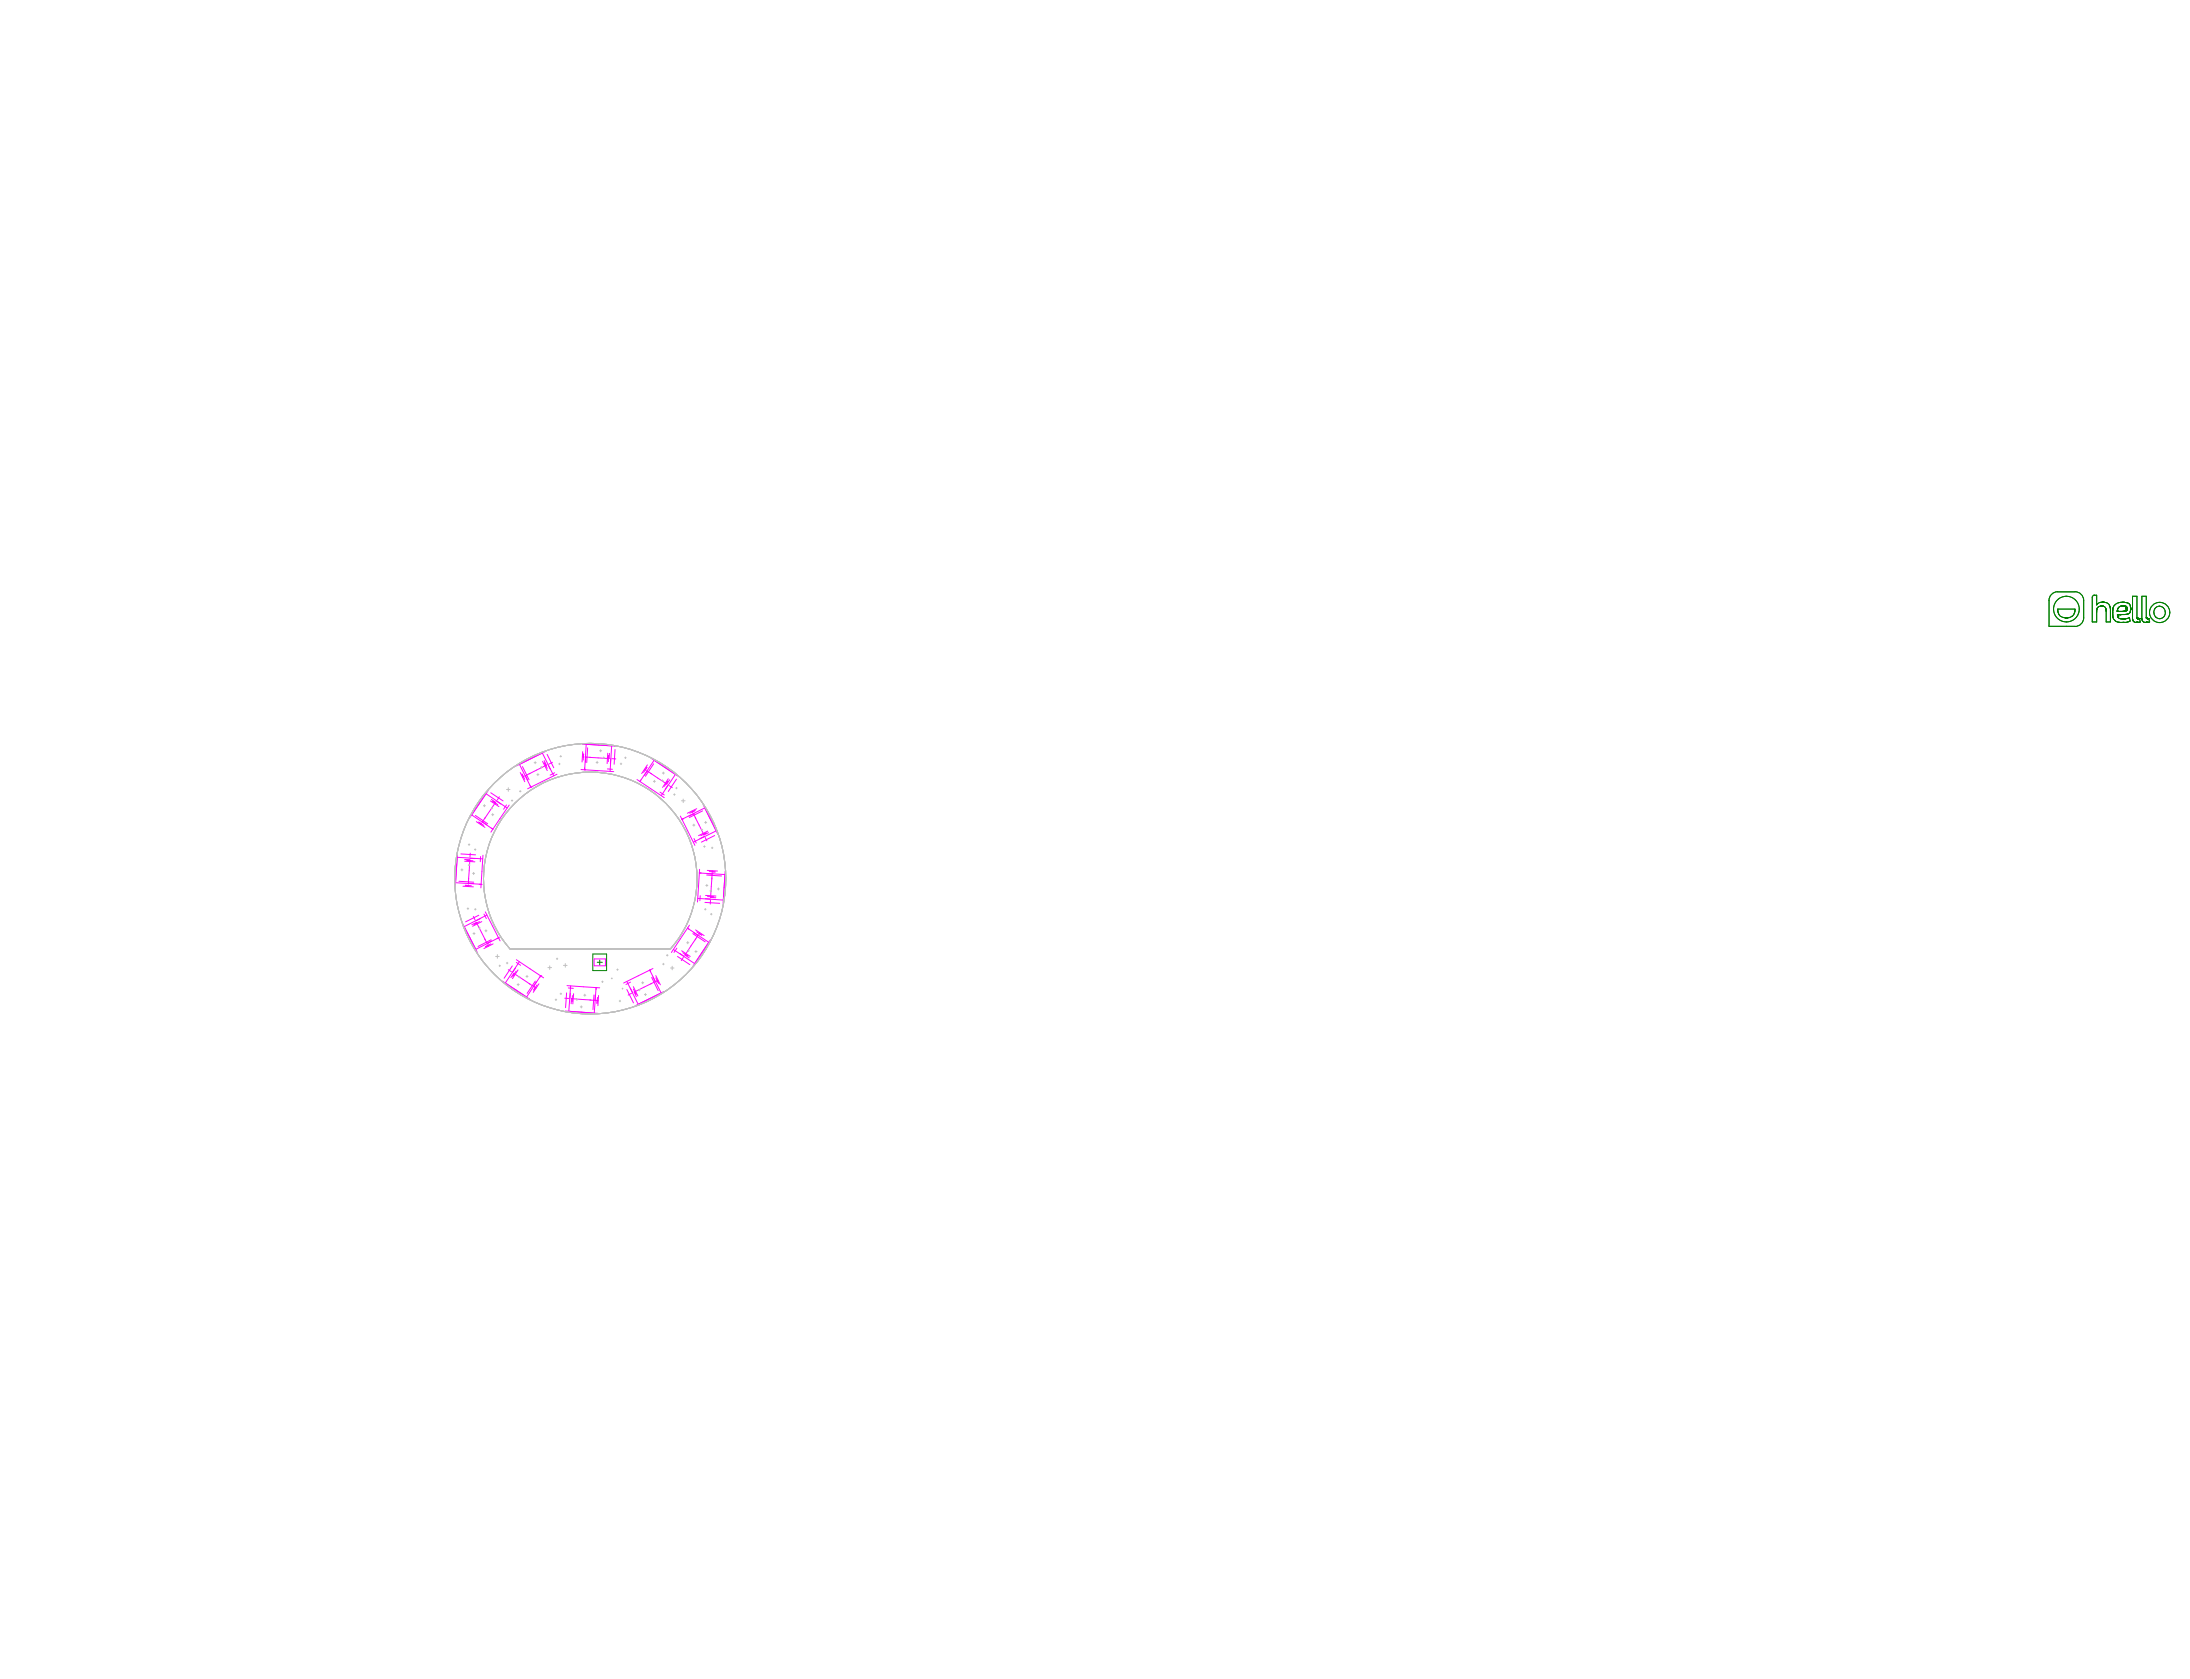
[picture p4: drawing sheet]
<svg xmlns="http://www.w3.org/2000/svg" width="269mm" height="206mm" viewBox="0 0 269 206" stroke-linecap="round" stroke-linejoin="round" font-family="sans-serif">
<g fill="none" stroke="#c0c0c0" stroke-width=".12">
<path d="M59.3 98.9h.3M59.5 98.7v.3M60.3 99.2h.2M60.4 100h.2M60.4 99.1v.1M60.5 99.8v.3M62.2 96.9h.4M62.4 96.7v.4M62.8 98.2h.1M62.9 98.2v.1M63.2 98.6a13.1 13.1 0 0 1 18.2-.3 13.1 13.1 0 0 1 .9 18.1l-19.7 .1a13.1 13.1 0 0 1 .6-17.9zM63.8 97.1h.2"/>
<path d="M63.9 97v.2M65.6 93.6h.2M65.7 93.5v.2M65.9 95h.3M66 94.9v.3M66.3 94.1h.2M66.4 94v.2M68.6 93.7h.2M68.7 93.6v.2M68.7 92.8h.2M68.8 92.7v.2M73.2 93.6h.2"/>
<path d="M73.3 93.4v.3M73.6 92.1h.3M73.7 92v.3M74 93h.2M74.1 92.9v.2M76.1 93.7h.2M76.2 93.6v.2M76.7 93h.2M76.8 92.9v.2M80.2 95.9h.3M80.3 95.7v.3M81.2 95.8h.2"/>
<path d="M81.3 94.9h.3M81.3 95.7v.2M81.4 94.7v.3M82.7 97.5h.2M82.8 97.4v.2M82.9 96.7h.2M83 96.6v.2M83.6 98.3h.5M83.9 98.1v.4M56.6 106.7h.2M56.7 106.6v.3M57.3 111.5h.2"/>
<path d="M57.4 111.4v.2M57.5 106.2h.2M57.5 103.6h.2M57.6 103.5v.2M57.6 106.1v.1M58 107.2h.3M58.1 114.5h.2M58.1 107v.3M58.2 114.4v.3M58.2 104.2h.2M58.2 111.6h.2M58.3 104.1v.2"/>
<path d="M58.3 111.5v.2M58.8 113.9h.1M58.9 113.8v.2M59.5 114.2h.3M59.6 114.1v.2M60.8 117.4h.5M61.1 117.1v.5M61.3 118.5h.1M61.3 118.4v.2M62.2 118.2h.1M62.2 118.1v.2M63.7 119.9h.1"/>
<path d="M63.7 119.8v.2M64.6 119.8h.2M64.7 119.7v.2M67.3 118.7h.4M67.5 118.5v.5M68.3 117.6h.2M68.4 117.6v.1M69.2 118.5h.4M69.4 118.2v.5M75.7 119h.2M75.8 118.9v.2M81.3 118.3h.2"/>
<path d="M81.4 118.2v.2M81.8 117.2h.2M81.9 117.1v.2M82.3 118.8h.4M82.5 118.6v.4M84.3 115.7h.2M84.4 115.5v.3M84.4 116.7h.2M84.5 116.6v.1M85 101.3h.3M85.2 101.1v.3M85.3 116.8h.3"/>
<path d="M85.4 116.6v.3M86.1 101.8h.2M86.2 101.7v.2M86.4 103.9h.2M86.5 103.8v.2M86.5 111.6h.2M86.5 100.9h.2M86.6 111.5v.2M86.6 100.8v.2M86.6 108.6h.3M86.8 108.5v.3M87.1 109.3h.2"/>
<path d="M87.2 112.2h.2M87.2 109.2v.2M87.3 112.1v.2M87.3 104h.2M87.4 103.9v.2M88.1 109.1h.2M88.2 108.9v.3M63.5 120.8h.2M63.6 120.7v.3M68.1 122.7h.2M68.2 122.6v.2M68.8 121.9h.1"/>
<path d="M68.8 121.8v.2M70.7 122.7h.2M70.8 122.6v.2M71.2 123.6h.3M71.4 123.4v.3M71.7 122.1h.2M71.8 122v.2M73.9 120.5h.1M73.9 120.4v.2M75 120.1h.2M75.1 120v.1M76 122.8h.2"/>
<path d="M76.1 122.7v.2M76.4 121.3h.1M76.4 121.2v.2M78.4 121.5h.2M78.5 121.4v.2M78.8 120.6h.2M78.9 120.5v.2M79.1 122h.3M79.2 121.9v.3"/>
<circle cx="72.4" cy="107.8" r="16.6"/>
</g>
<g fill="none" stroke="#008000" stroke-width=".12">
<path d="M252.6 72.6a1.07 1.07 0 0 0-1.1 1.1v3.2h3.2M252.6 72.6h2.1M252.7 75.3l.3 .4M253 75.7l.4 .1h.6M253.5 75.8h.1M253.6 75.8h.1M253.7 75.8h.1M253.8 75.8h.1M254.6 75.3l.1-.6h-2.1l.1 .6M254.6 75.3l-.3 .3-.3 .2M254.7 72.6a1.07 1.07 0 0 1 1.1 1.1v2.1a1.07 1.07 0 0 1-1.1 1.1M257.4 74.7h.1"/>
<path d="M257.5 74.6l-.1 .5M257.5 74.6h.1M257.6 74.5l-.1 .1M257.6 74.4h.1M257.7 74.4h.1M257.8 73.9h.7M257.8 73.9l-.4 .3v-1.2h-.3l-.2 .2-.1 3.1h.6v-1.2M257.8 74.4h.1M257.9 74.4h.1M258 74.4h.1M258 73.9h.1M258.1 73.9h.1"/>
<path d="M258.1 74.4h.1M258.1 74.4l.3 .1M258.1 74.4h-.5M258.2 73.9h.1M258.2 74.4h.1M258.4 74.5v.1zM258.4 74.6l.1 .1M258.5 74.7h.1M258.5 74.7v.1M258.5 73.9l.4 .3M258.9 74.2l.2 .5v1.6h-.6v-1.6M259.4 75.8l.1 .2"/>
<path d="M259.5 76l.1 .1M259.6 76.1l.3 .2M259.9 76.3l1.1 .1M259.9 75h.1M259.9 74.9h.1M259.9 75.5h.1M259.9 75.4h.1M259.9 75.4v.2M259.9 75.6h.1M259.9 75.6l.1 .1M260 75.4h.1M260 75.7h.1"/>
<path d="M260 75h.1M260 75.7v.1M260 74.6h.1M260 75.8l.2 .1h.7l.5-.1 .1 .4-.4 .1M260.1 75.4h.1M260.2 75.4h.1M260.2 74.4l-.2 .2-.1 .4M260.2 74.4h.1M260.3 74.4h.5M260.3 75.4h.1M260.3 75.9h.1M260.4 75.4h.1"/>
<path d="M260.4 74.4h.1M260.5 74.4h.1M260.5 73.9h.1M260.5 76.4h.1M260.6 76.4h.1M260.6 75.9h.1M260.6 74.4h.1M260.6 73.9h.1M260.7 76.4h.1M260.7 75.9h.1M260.7 74.4h.1M260.7 75h.1"/>
<path d="M260.8 75.9h.1M260.8 74.4h.1M260.8 73.9h.1M260.9 74.4h.1M260.9 75h.1M260.9 75h-1M260.9 74.9h.1M260.9 74.9v.1M260.9 74.4l.1 .1M261 74.5h.1M261 74.9h.1M261 74.9h-.1"/>
<path d="M261 74.5v.1M261 74.8v.1M261 74.6h.1M261 74.7h.1M261 74.6v.2M261.1 76.3l-.1 .1M261.3 75.3h.1M261.3 75.3l-.5 .1h-.9M261.3 74.1l-.3-.2h-.7a1.13 1.13 0 0 0-1 1.5l.1 .4M261.3 74.1l.2 .3v.6l-.1 .3M261.5 74.5h.1M261.5 74.8h.1"/>
<path d="M261.5 74.7h.1M261.5 74.6h.1M261.5 74.9h.1M261.9 76.2l.2 .2h.4M262.2 76.4h.1M262.3 76.4h.1M262.3 75.8h.1M262.3 75.8v-2.6h-.5v2.7l.1 .3M262.3 75.8v.1M262.3 75.9h.1M262.4 76.4h.1M262.4 75.9h.1"/>
<path d="M262.5 75.9h.1M262.5 75.9h-.1M262.5 76.4h.1M262.6 75.9h.1M262.6 75.9l.1 .4-.1 .1M263.4 76.4h.1M263.5 76.4h.1M263.5 75.8h.1M263.5 75.8v-2.6h-.6v2.7a.45 .45 0 0 0 .4 .5M263.5 75.8v.1M263.5 75.9h.1M263.5 75.9h.2"/>
<path d="M263.6 75.9h.1M263.6 76.4h.1M263.7 75.9h.1M263.7 76.4h.1M263.7 76.4h-.4M263.8 75.9l.1 .4-.2 .1M263.8 75.9h.1M264.4 75.2a.74 .74 0 0 0 .7 .7M265.1 74.4l.5 .2 .2 .4M265.1 74.4l-.5 .2-.2 .5M265.7 75.6l-.2 .2-.4 .1M265.8 75v.3l-.1 .3"/>
<path d="M72.8 117.1h1.7v2h-1.7zM73.3 118.1h.6M73.6 117.8v.6"/>
<circle cx="253.6" cy="74.7" r="1.58"/>
<circle cx="265.1" cy="75.2" r="1.24"/>
</g>
<g fill="none" stroke="#f0f" stroke-width=".12">
<path d="M57.9 100l2.6 1.7M59.9 97l-1.1 1.7M60.2 98.3l1 .7M60.2 97.3l1.6 1M60.3 98.1l.5 .4-.1 .1M60.5 98.3l.3 .2M60.7 98.7l-1.2 1.7M60.8 98.5l.3 .2M60.9 98.3l.6 .4M61.3 97.8l-.3 .4M62.2 98.8l-.4 .5M62.3 99.2l-2.7-1.8-1.9 2.9"/>
<path d="M62.5 98.8l-2.2 3.3M63.4 94l3.2-1.6 1.4 2.8M63.8 93.8l1.4 2.8M63.9 94.8l.5 1.1M64.1 95l.3 .6M64.1 95l.1 .3M64.1 94.1l.8 1.6M64.3 95.3l-.2 .1M64.5 95.2h.1M64.5 95.2l.3 .5M65.1 96.4l.1 .2M65.1 94.9l-.6 .3"/>
<path d="M65.2 96.6h.1M66.6 93.4l.6 1.2M66.8 93.3l.3 .6-.2 .1M66.8 94l-1.9 1M66.8 93.6l.2 .3M66.8 93.6l.4 .7M67 92.2l-1.8 .9M67.2 92.6l.8 1.6M67.3 93.8l.2 .6M67.8 93.5l-.4 .2M68.1 94.8l-.6 .3M68.4 95l-3.6 1.8"/>
<path d="M71.3 94.4l4 .3M71.5 92.9h.2M71.5 91.3l4 .3M71.5 92.2l-.1 1.3M71.6 92.9v.4M71.6 92.5v.4M71.8 94.5h.1M71.8 94.2v.3M71.8 94.5l.2-3.2 3.1 .2-.2 3.2M71.9 92.9h.1M71.9 92.9h.6M71.9 92.9v.6"/>
<path d="M72.1 91.8l-.1 1.8M72.4 92.9l2.1 .2M74.6 94.3l.6 .1M74.6 92.4l-.1 1.3M74.7 92.7v.8M74.8 92.4v.7h-.2M75 93.1l-.1 .6M75.1 93.1h.5M75.5 92l-.1 1.8M78.2 95.7l3.3 2.2M78.5 95.9h.1M78.6 95.9l1.7-2.6 2.6 1.7-1.7 2.6"/>
<path d="M78.7 95.7l-.2 .2M79.1 94.4l.2 .1M79.4 94.2l-.2 .3M79.4 94.1l-.4 .7M79.4 94.6l.6 .4M79.4 94.6l-.3 .5M79.5 93.9l-.7 1M79.8 94.9l1.8 1.2M79.9 93l3.4 2.3M80.2 93.7l-1 1.6M81 97.2l.5 .3M82 95.9l-.2 .3"/>
<path d="M82 95.8l-.4 .7M82 96.3l-.4 .5M82 95.6l-.7 1M82.1 96.4l.4 .3M82.2 95.7l-.4 .5-.1-.1M83 95.6l-1 1.5M84.9 99.5l.1 .2M85.1 99.8h.1M85.1 99.8l.3 .6M85.1 99.9l-.6 .3M85.3 99.5l-.3 .1M85.3 99.5l-.6 .3"/>
<path d="M85.5 99.2l-1.1 .6M86.2 99.5l-1.6 .8M86.3 98.8l1.8 3.5M86.5 99.1l-2.8 1.4M55.9 108.3l3.2 .2M56.1 105.2l3.2 .2M56.1 104.8l-.2 3.9M56.3 108.1l1.9 .2M56.6 104.8l1.8 .1M56.8 113.3l1.8 3.6M56.8 108.7l1.3 .1M57 105.5h.7v.2"/>
<path d="M57 105.7l1.3 .1M57.1 108.6l.7 .1M57.1 108.6l.4 .1M57.3 105.6h.8M57.3 105.6h.4M57.5 108.6v.2M57.5 108.4h.1M57.5 108.4h.6M57.5 107.8v.6M57.7 105.8l-.2 2.1M57.7 105.3l.6 .1M57.7 104.7v.5"/>
<path d="M58.1 112.4l.2 .5M58.3 100.1l1.6 1M58.5 100.8l1 .7M58.6 113.4l-.1-.2-.6 .3M58.6 113.4l1 1.9M58.8 100.9l.3 .2M58.8 100.9l.6 .4M58.8 112.3l-1.7 .8M58.8 108.5h.3M58.9 113.1l-.7 .3M59 112.7l-.6 .3M59 105.1l-.1 .6"/>
<path d="M59.1 108.5h.1M59.1 101l-.1 .2M59.1 113.1l-1.1 .6M59.2 100.9h.1M59.2 100.8l.6 .4M59.3 104.9l-.3 4M59.4 112.2l.3 .5M59.5 115.2l.3 .6M59.6 100.3l-.4 .6M59.6 111.9l1.8 3.6M59.8 112.3l-2.8 1.4 1.4 2.8 2.8-1.4M59.8 115.8h.1"/>
<path d="M59.9 115.9l.1 .2M60.3 115.8l-.7 .4M60.3 115.3l-1.6 .8M60.3 101.6l.2 .1M60.4 115.5l-.6 .2M60.5 101.7h.1M60.5 115.8l-1.1 .6M61.2 115.1h.1M61.2 115.1l-.2 .1M62.4 119l.4 .2M62.9 118.5l-1 1.5M63.1 119.5l-.2 .3"/>
<path d="M63.2 119.5l-.3 .3M63.2 119.5l-.1-.1-.4 .6M63.3 118.8l-.4 .5M63.3 119.6l1.8 1.2M63.4 119.2l-.3 .3M63.4 118.1l.5 .3M63.4 117.8l3.3 2.2M63.6 119l-.7 1.1M63.7 118l-1.7 2.6M66.4 119.7l-1.8 2.6-2.9-1.9M66.4 119.7h.1M66.4 119.7l-.2 .2"/>
<path d="M72.9 117.7h1.4v.8h-1.4zM79.8 119h.1M79.8 119l.1 .2M79.8 119l1.4 2.8-3.3 1.6M80 119.9l.8 1.7M80.1 119.9l.3 .5M80.1 118.8l-3.6 1.8M80.5 120l.3 .6M80.5 119.7l.6 1.1M83.1 116.3l-.4 .6M83.2 117.4l1.5 1M83.4 117l.6 .3"/>
<path d="M83.5 100.1l1.8 3.6M83.7 116.7l1 .7M83.7 100.5h.1M83.8 116.9l.6 .4M83.9 117.5l-.3 .4M83.9 100.4l-.2 .1M84.2 117l-.1 .2 .5 .3M84.4 113.9h.1M84.4 113.9l.2 .1M84.4 113.9l2.6 1.7M84.6 113.5l-2.2 3.4M85 114.6l1.6 1"/>
<path d="M85.1 114.4l.6 .4M85.2 102.9l.3 .5M85.3 100.3l1 1.9M85.4 114.1l1 .7M85.4 115.2l-1.2 1.7M85.5 114.3l.3 .2M85.7 114.8h.1M85.7 114.8l-.4 .5M85.8 114.5l.3 .3M85.8 107.1h.1M85.8 107.1h.3M85.8 107.1l3.2 .2-.2 3.1-3.2-.2"/>
<path d="M85.9 106.7l-.3 4M85.9 114.5l-.1 .1M86 109.9l-.1 .6M86.1 116.9l-1.1 1.7M86.5 102.6l-.6 .3M86.5 110.7l1.8 .1M86.6 102.8l.2 .4M86.6 110.3h.6M86.6 109.9l1.3 .1M86.7 102.2l-.4 .2M86.7 102.2l-.7 .3M86.7 107.4l1.9 .1"/>
<path d="M86.8 107.2h.6M86.8 106.8l1.3 .1M86.8 110h.8M86.9 102l-1.2 .5M87 102.2l-.6 .3-.1-.2M87.1 106.9l.7 .1M87.2 110.5v.4M87.2 109.9v.2l.7 .1M87.2 110l.4 .1M87.2 115.3l-1.9 2.9-2.6-1.7M87.4 107.7l-.2 2.1M87.4 107.2h.1"/>
<path d="M87.4 107h.4M87.4 107.2v.7M87.4 106.9v.2M87.7 102.5l-1.6 .8M87.9 102l-2.8 1.3M89 106.9l-.2 4M63.3 121.5l1.7 1.1M64.9 120.7l.6 .3M65.5 121h.1M65.6 121.1l.2 .1M65.7 120.4l-1 1.5M65.8 120.5l-.3 .5"/>
<path d="M65.9 120.9l-.4 .6M66.2 120.7l-.7 1.1M69.3 122.5h.5M69.4 124.1l4 .2M69.5 121.8l-.1 1.8M69.6 120.9l4 .3M69.8 121.2l.6 .1M70 121.9v.6M70 121l-.2 3.1M70.3 122.2l-.1 .7v-.4M70.3 122.5h-.2v.7M70.4 121.9l-.1 1.3"/>
<path d="M70.4 122.6l2.1 .1M72.4 122.7h.7M72.9 122.1l-.1 1.8M73.1 122.7h.1M73.1 122.1l-.1 .6M73.2 121.4v-.2l-.3 3.1M73.2 122.8h.2M73.3 122.4v.7M73.5 122.2l-.1 1.2M76.9 121.4l.9 1.7M76.9 120.4l1.4 2.8M77.4 121.2l.3 .6"/>
<path d="M77.4 120.5l-.6 .3M77.5 121.9l-.4 .2M77.7 121.4l.4 .6-.2-.3M77.7 121.1l.6 1.1M78 121.6l-.2 .1 .3 .6M80 120.7l-1.9 .9M80.5 120.4h.1M80.5 120.4l-.6 .3M80.7 120.3l.1 .4M80.8 120.3l-.2 .1M81.5 121.6l-1.7 .9"/>
</g>
</svg>
